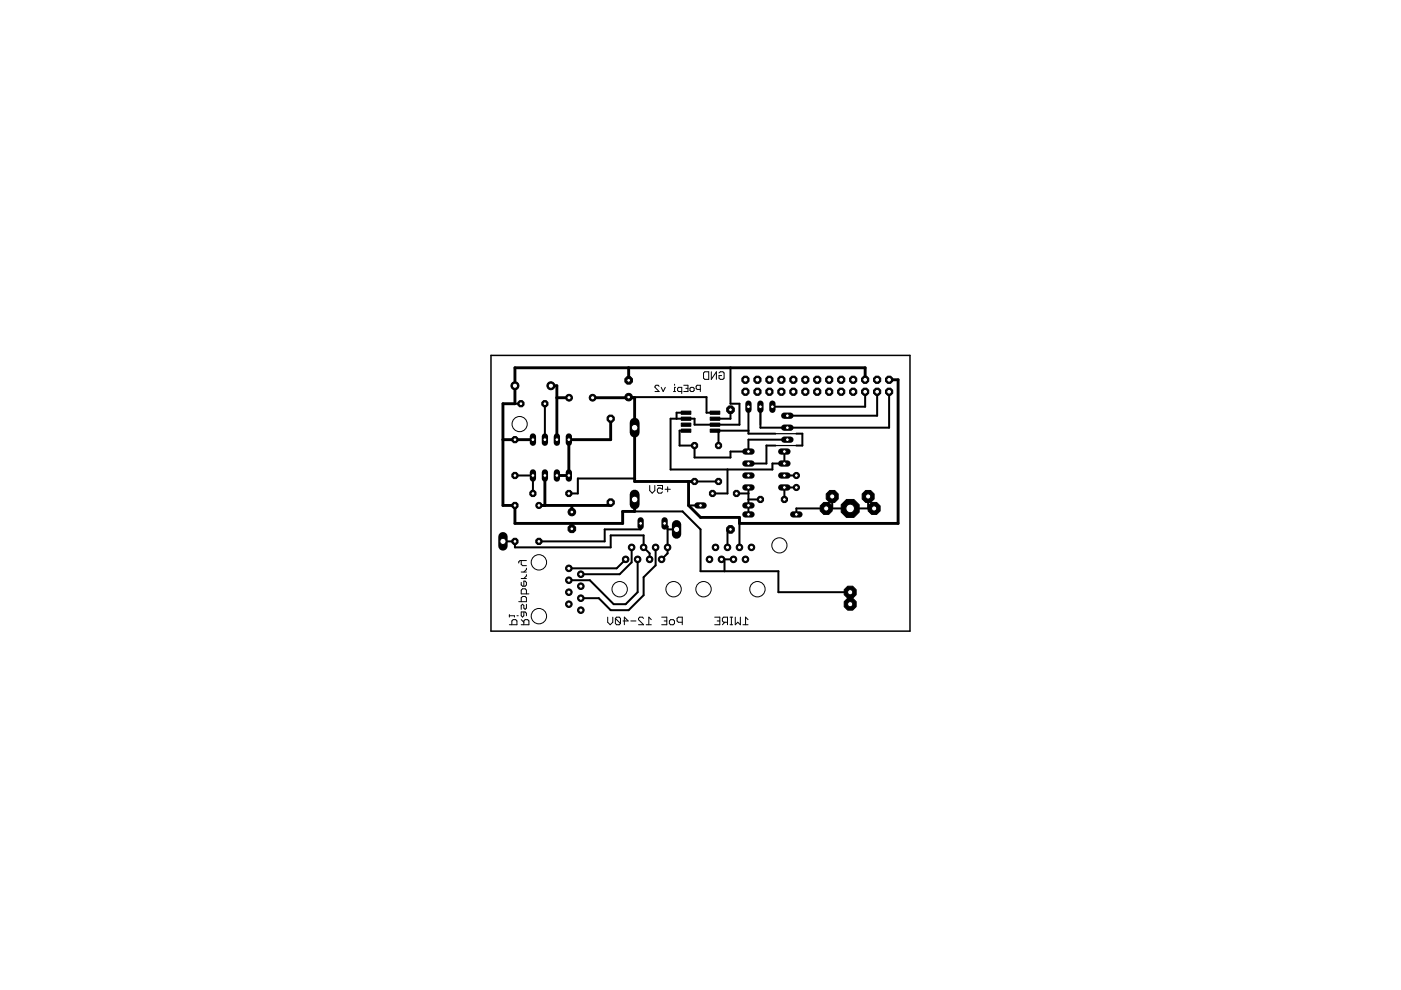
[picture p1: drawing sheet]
<svg xmlns="http://www.w3.org/2000/svg" width="297mm" height="210mm" viewBox="0 0 297 210" stroke-linecap="round" stroke-linejoin="round" font-family="sans-serif">
<g fill="none" stroke="#000" stroke-width=".21">
<path d="M149.2 79.1l.2-.3h.9v1.6h-.9l-.2-.2zM150.8 78.8v1.6l1.1-1.6v1.6M152.4 79.1l.3-.3h.6l.2 .3v1.1l-.2 .2h-.6l-.3-.2v-.6h.6M139.7 81.9l-.2-.2h-.4l-.2 .2v.2l.8 .9h-.8M140.2 82.1l.4 .9 .5-.9M142.8 83h.4M143 81.5v.2M143.2 82.1h-.2v.9M144.5 83h-.6l-.2-.2v-.5l.2-.2h.6v1.3M145 81.7h.9v1.3h-.9M145.4 82.3h.5M146.3 82.3l.2-.2h.4l.3 .2v.5l-.3 .2h-.4l-.2-.2z"/>
<path d="M148.5 82.6h-.7l-.2-.3v-.4l.2-.2h.7v1.3M110.5 118.9v.8l.3 .2h.8M111.6 118.9h-1.3l-.3 .2v.3M137.8 102.9v1.1l.5 .6 .5-.6v-1.1M139.4 102.9h1.1v.8l-.6-.2h-.2l-.3 .2v.6l.3 .3h.5l.3-.3M141 103.7h1.1M141.6 103.2v1.1M108 132.5h1.6v-.8l-.3-.3h-.5l-.3 .3v.8M108 130.6h1.1v.2M108 130.3v.5M109.6 130.6h.3M110 127.6h1.6v-.9l-.3-.2h-.5l-.3 .2v.9"/>
<path d="M110.5 132.5h1.6v-.8l-.2-.3h-.6l-.2 .3v.8M110.5 123.5v.5l.3 .3h.5l.3-.3v-.5l-.3-.3h-.2v1.1M110.5 131.4l.6 .5M110.5 122.7h1.1M110.5 121.3h1.1M111.1 129.8v.8l-.3 .2-.3-.2v-.8h.8l.3 .2v.6M111.6 121.8v.3l-.5 .6M111.6 128.1v.8l-.3 .3-.2-.3v-.5l-.3-.3-.3 .3v.8M111.6 120.5v.3l-.5 .5M111.6 125.9v-.8l-.3-.3h-.5l-.3 .3v.8h1.6M128.8 130.9v1l.6 .6 .5-.6v-1M130.5 131.1v1.1l.2 .3h.6l.3-.3"/>
<path d="M130.5 131.1l.2-.2h.6l.3 .2v1.1M130.5 131.1l1.1 1.1M132.1 131.7h1.1l-.8-.8v1.6M133.7 131.7h1.1M136.5 131.1l-.3-.2h-.5l-.3 .2v.3l1.1 1.1h-1.1M137 132.5h1.1M138.1 131.4l-.5-.5v1.6M140.3 130.9h1.1v1.6h-1.1M140.8 131.7h.6M141.9 131.7l.3-.3h.5l.3 .3v.5l-.3 .3h-.5l-.3-.3zM144.7 131.9h-.9l-.2-.2v-.6l.2-.2h.9v1.6M151.5 130.9h1.1v1.6h-1.1"/>
<path d="M152.1 131.7h.5M153.7 131.9l-.5 .6M154.2 131.9h-.8l-.2-.2v-.6l.2-.2h.8v1.6M154.8 132.5h.5M154.8 130.9h.5M155.1 130.9v1.6M155.9 130.9v1.6l.5-.6 .6 .6v-1.6M157.5 132.5h1.1M158.6 131.4l-.5-.5v1.6"/>
</g>
<g fill="#000" stroke="#000" stroke-width=".21">
<path d="M144.4 87.2h2.1v.6h-2.1zM144.4 88.4h2.1v.7h-2.1zM144.4 89.7h2.1v.7h-2.1zM144.4 91h2.1v.7h-2.1zM150.6 87.2h2v.6h-2zM150.6 88.4h2v.7h-2zM150.6 89.7h2v.7h-2zM150.6 91h2v.7h-2z"/>
<circle cx="188.5" cy="80.5" r=".83"/>
</g>
<path d="M161.2 86.2v3.8" fill="none" stroke="#000" stroke-width=".32"/>
<g fill="none" stroke="#000" stroke-width=".42">
<path d="M154.9 78v7.6h1.9v4.4h-9.5v-1.2h-5.1v10.7h21.6v-1.2h2.5v-2.6M109.2 85.6h1.2M115.5 85.6v7.6M133.3 84.2h16.5v3.3h2.5M145.5 87.5h-2.1v1.3M145.5 91.3h-1.4v3.2h3.2v2.5h7.6v-1.3h3.8v-2.5h8.2M151.6 91.3h7.1M152.3 91.3v3.2M154.2 99.5v5.1h-3.1M154.9 86.9v1.9h-3.3M158.7 86.2v5.7h5.7M164.4 94.5h-1.9v3.8h-3.8"/>
<path d="M168.8 91.9h1.3v2.6h-1.3M183.4 83.1v3.1h-19.6M186 83.1v5h-19.1M188.5 83.1v7.6h-27.3v-3.8M106.6 114.8h2.6v1.3h20.3v-2.6h7v2.6l1.2 1.2v1.3M109.2 100.8h3.8v3.8M132.7 118.6l-2 1.9h-10.1M133.9 116.1v3.1l-2.5 2.6h-8.3M134.6 101.5h-12.1v3.1h-1.9M134.6 108.4h10.1l3.8 3.8v8.9h16.5v4.5h15.3M135.2 118.6v7l-2.5 2.5h-2.6l-5-5.1h-4.5M135.8 111v1.2h-7.6v2.6h-13.9"/>
<path d="M139 116.1v3.8l-2.5 2.5v3.8l-3.2 3.2h-3.8l-2.5-2.6h-3.9M140.9 111v.6h.6v5.7l-1.2 1.3M141.5 112.2h1.9M146 107.2h2.5M147.3 102.1h5M153 118.6h2.5M153.6 118.6v2.5M154.9 112.2h-.7v3.9M156.1 104.6h2.6M156.8 111v5.1M158.7 103.4v5.7M158.7 105.9h2.5"/>
<path d="M166.3 100.8h2.5M168.8 103.4h-2.5v2.5M176.4 105.3v2.5M184.1 105.3v2.5M185.3 107.8h-16.5v1.3M180.3 124.9v3.2"/>
</g>
<g fill="none" stroke="#000" stroke-width=".61">
<path d="M133.3 78v2.6M106.6 93.2h6.4M116.8 81.8h1.3v11.4M118.1 84.3h2.5M120.6 92.6v8.2h-2.5M125.6 84.3h9v17.8h12.7M129.5 88.8v4.4h-8.9M133.3 84.2v.1M183.4 80.5v-2.5h-74.2v7.6h-2.6v21.6h2.6v3.8h22.8v-2.6h2.6v-2.5M188.5 80.5h1.9v30.5h-33.6v-1.3h-8.3l-2.5-2.5v-5.1M115.5 100.8v6.4M121.2 107.2v1.4"/>
<path d="M121.2 111v1.1M129.5 106.5v.7h-15.2"/>
</g>
<path d="M164.4 91.9h4.4M164.4 94.5h4.4" fill="none" stroke="#000" stroke-width=".25"/>
<circle cx="188.5" cy="80.5" r=".51" fill="#fff" stroke="#000" stroke-width=".21"/>
<circle cx="188.5" cy="83.1" r=".83" fill="#000" stroke="#000" stroke-width=".21"/>
<circle cx="188.5" cy="83.1" r=".51" fill="#fff" stroke="#000" stroke-width=".21"/>
<circle cx="186" cy="80.5" r=".83" fill="#000" stroke="#000" stroke-width=".21"/>
<circle cx="186" cy="80.5" r=".51" fill="#fff" stroke="#000" stroke-width=".21"/>
<circle cx="186" cy="83.1" r=".83" fill="#000" stroke="#000" stroke-width=".21"/>
<circle cx="186" cy="83.1" r=".51" fill="#fff" stroke="#000" stroke-width=".21"/>
<circle cx="183.4" cy="80.5" r=".83" fill="#000" stroke="#000" stroke-width=".21"/>
<circle cx="183.4" cy="80.5" r=".51" fill="#fff" stroke="#000" stroke-width=".21"/>
<circle cx="183.4" cy="83.1" r=".83" fill="#000" stroke="#000" stroke-width=".21"/>
<circle cx="183.4" cy="83.1" r=".51" fill="#fff" stroke="#000" stroke-width=".21"/>
<circle cx="180.9" cy="80.5" r=".83" fill="#000" stroke="#000" stroke-width=".21"/>
<circle cx="180.9" cy="80.5" r=".51" fill="#fff" stroke="#000" stroke-width=".21"/>
<circle cx="180.9" cy="83.1" r=".83" fill="#000" stroke="#000" stroke-width=".21"/>
<circle cx="180.9" cy="83.1" r=".51" fill="#fff" stroke="#000" stroke-width=".21"/>
<circle cx="178.4" cy="80.5" r=".83" fill="#000" stroke="#000" stroke-width=".21"/>
<circle cx="178.4" cy="80.5" r=".51" fill="#fff" stroke="#000" stroke-width=".21"/>
<circle cx="178.4" cy="83.1" r=".83" fill="#000" stroke="#000" stroke-width=".21"/>
<circle cx="178.4" cy="83.1" r=".51" fill="#fff" stroke="#000" stroke-width=".21"/>
<circle cx="175.8" cy="80.5" r=".83" fill="#000" stroke="#000" stroke-width=".21"/>
<circle cx="175.8" cy="80.5" r=".51" fill="#fff" stroke="#000" stroke-width=".21"/>
<circle cx="175.8" cy="83.1" r=".83" fill="#000" stroke="#000" stroke-width=".21"/>
<circle cx="175.8" cy="83.1" r=".51" fill="#fff" stroke="#000" stroke-width=".21"/>
<circle cx="173.3" cy="80.5" r=".83" fill="#000" stroke="#000" stroke-width=".21"/>
<circle cx="173.3" cy="80.5" r=".51" fill="#fff" stroke="#000" stroke-width=".21"/>
<circle cx="173.3" cy="83.1" r=".83" fill="#000" stroke="#000" stroke-width=".21"/>
<circle cx="173.3" cy="83.1" r=".51" fill="#fff" stroke="#000" stroke-width=".21"/>
<circle cx="170.8" cy="80.5" r=".83" fill="#000" stroke="#000" stroke-width=".21"/>
<circle cx="170.8" cy="80.5" r=".51" fill="#fff" stroke="#000" stroke-width=".21"/>
<circle cx="170.8" cy="83.1" r=".83" fill="#000" stroke="#000" stroke-width=".21"/>
<circle cx="170.8" cy="83.1" r=".51" fill="#fff" stroke="#000" stroke-width=".21"/>
<circle cx="168.2" cy="80.5" r=".83" fill="#000" stroke="#000" stroke-width=".21"/>
<circle cx="168.2" cy="80.5" r=".51" fill="#fff" stroke="#000" stroke-width=".21"/>
<circle cx="168.2" cy="83.1" r=".83" fill="#000" stroke="#000" stroke-width=".21"/>
<circle cx="168.2" cy="83.1" r=".51" fill="#fff" stroke="#000" stroke-width=".21"/>
<circle cx="165.7" cy="80.5" r=".83" fill="#000" stroke="#000" stroke-width=".21"/>
<circle cx="165.7" cy="80.5" r=".51" fill="#fff" stroke="#000" stroke-width=".21"/>
<circle cx="165.7" cy="83.1" r=".83" fill="#000" stroke="#000" stroke-width=".21"/>
<circle cx="165.7" cy="83.1" r=".51" fill="#fff" stroke="#000" stroke-width=".21"/>
<circle cx="163.1" cy="80.5" r=".83" fill="#000" stroke="#000" stroke-width=".21"/>
<circle cx="163.1" cy="80.5" r=".51" fill="#fff" stroke="#000" stroke-width=".21"/>
<circle cx="163.1" cy="83.1" r=".83" fill="#000" stroke="#000" stroke-width=".21"/>
<circle cx="163.1" cy="83.1" r=".51" fill="#fff" stroke="#000" stroke-width=".21"/>
<circle cx="160.6" cy="80.5" r=".83" fill="#000" stroke="#000" stroke-width=".21"/>
<circle cx="160.6" cy="80.5" r=".51" fill="#fff" stroke="#000" stroke-width=".21"/>
<circle cx="160.6" cy="83.1" r=".83" fill="#000" stroke="#000" stroke-width=".21"/>
<circle cx="160.6" cy="83.1" r=".51" fill="#fff" stroke="#000" stroke-width=".21"/>
<circle cx="158.1" cy="80.5" r=".83" fill="#000" stroke="#000" stroke-width=".21"/>
<circle cx="158.1" cy="80.5" r=".51" fill="#fff" stroke="#000" stroke-width=".21"/>
<circle cx="158.1" cy="83.1" r=".83" fill="#000" stroke="#000" stroke-width=".21"/>
<circle cx="158.1" cy="83.1" r=".51" fill="#fff" stroke="#000" stroke-width=".21"/>
<path d="M166.3 88.1h1.3" fill="none" stroke="#000" stroke-width="1.3"/>
<circle cx="166.9" cy="88.1" r=".4" fill="#fff" stroke="#000" stroke-width=".21"/>
<path d="M166.3 93.2h1.3" fill="none" stroke="#000" stroke-width="1.3"/>
<circle cx="166.9" cy="93.2" r=".4" fill="#fff" stroke="#000" stroke-width=".21"/>
<path d="M166.3 90.7h1.3" fill="none" stroke="#000" stroke-width="1.3"/>
<circle cx="166.9" cy="90.7" r=".4" fill="#fff" stroke="#000" stroke-width=".21"/>
<path d="M163.8 85.6v1.3" fill="none" stroke="#000" stroke-width="1.3"/>
<circle cx="163.8" cy="86.2" r=".4" fill="#fff" stroke="#000" stroke-width=".21"/>
<path d="M158.7 85.6v1.3" fill="none" stroke="#000" stroke-width="1.3"/>
<circle cx="158.7" cy="86.2" r=".4" fill="#fff" stroke="#000" stroke-width=".21"/>
<path d="M161.2 85.6v1.3" fill="none" stroke="#000" stroke-width="1.3"/>
<circle cx="161.2" cy="86.2" r=".4" fill="#fff" stroke="#000" stroke-width=".21"/>
<circle cx="147.3" cy="94.5" r=".71" fill="#000" stroke="#000" stroke-width=".21"/>
<circle cx="147.3" cy="94.5" r=".4" fill="#fff" stroke="#000" stroke-width=".21"/>
<circle cx="147.3" cy="102.1" r=".71" fill="#000" stroke="#000" stroke-width=".21"/>
<circle cx="147.3" cy="102.1" r=".4" fill="#fff" stroke="#000" stroke-width=".21"/>
<circle cx="152.3" cy="94.5" r=".71" fill="#000" stroke="#000" stroke-width=".21"/>
<circle cx="152.3" cy="94.5" r=".4" fill="#fff" stroke="#000" stroke-width=".21"/>
<circle cx="152.3" cy="102.1" r=".71" fill="#000" stroke="#000" stroke-width=".21"/>
<circle cx="152.3" cy="102.1" r=".4" fill="#fff" stroke="#000" stroke-width=".21"/>
<circle cx="154.2" cy="116.1" r=".7" fill="#000" stroke="#000" stroke-width=".21"/>
<circle cx="154.2" cy="116.1" r=".44" fill="#fff" stroke="#000" stroke-width=".21"/>
<circle cx="153" cy="118.6" r=".7" fill="#000" stroke="#000" stroke-width=".21"/>
<circle cx="153" cy="118.6" r=".44" fill="#fff" stroke="#000" stroke-width=".21"/>
<circle cx="151.7" cy="116.1" r=".7" fill="#000" stroke="#000" stroke-width=".21"/>
<circle cx="151.7" cy="116.1" r=".44" fill="#fff" stroke="#000" stroke-width=".21"/>
<circle cx="150.4" cy="118.6" r=".7" fill="#000" stroke="#000" stroke-width=".21"/>
<circle cx="150.4" cy="118.6" r=".44" fill="#fff" stroke="#000" stroke-width=".21"/>
<circle cx="155.5" cy="118.6" r=".7" fill="#000" stroke="#000" stroke-width=".21"/>
<circle cx="155.5" cy="118.6" r=".44" fill="#fff" stroke="#000" stroke-width=".21"/>
<circle cx="156.8" cy="116.1" r=".7" fill="#000" stroke="#000" stroke-width=".21"/>
<circle cx="156.8" cy="116.1" r=".44" fill="#fff" stroke="#000" stroke-width=".21"/>
<circle cx="158.1" cy="118.6" r=".7" fill="#000" stroke="#000" stroke-width=".21"/>
<circle cx="158.1" cy="118.6" r=".44" fill="#fff" stroke="#000" stroke-width=".21"/>
<circle cx="159.3" cy="116.1" r=".7" fill="#000" stroke="#000" stroke-width=".21"/>
<circle cx="159.3" cy="116.1" r=".44" fill="#fff" stroke="#000" stroke-width=".21"/>
<circle cx="136.5" cy="116.1" r=".7" fill="#000" stroke="#000" stroke-width=".21"/>
<circle cx="136.5" cy="116.1" r=".44" fill="#fff" stroke="#000" stroke-width=".21"/>
<circle cx="135.2" cy="118.6" r=".7" fill="#000" stroke="#000" stroke-width=".21"/>
<circle cx="135.2" cy="118.6" r=".44" fill="#fff" stroke="#000" stroke-width=".21"/>
<circle cx="133.9" cy="116.1" r=".7" fill="#000" stroke="#000" stroke-width=".21"/>
<circle cx="133.9" cy="116.1" r=".44" fill="#fff" stroke="#000" stroke-width=".21"/>
<circle cx="132.7" cy="118.6" r=".7" fill="#000" stroke="#000" stroke-width=".21"/>
<circle cx="132.7" cy="118.6" r=".44" fill="#fff" stroke="#000" stroke-width=".21"/>
<circle cx="137.7" cy="118.6" r=".7" fill="#000" stroke="#000" stroke-width=".21"/>
<circle cx="137.7" cy="118.6" r=".44" fill="#fff" stroke="#000" stroke-width=".21"/>
<circle cx="139" cy="116.1" r=".7" fill="#000" stroke="#000" stroke-width=".21"/>
<circle cx="139" cy="116.1" r=".44" fill="#fff" stroke="#000" stroke-width=".21"/>
<circle cx="140.3" cy="118.6" r=".7" fill="#000" stroke="#000" stroke-width=".21"/>
<circle cx="140.3" cy="118.6" r=".44" fill="#fff" stroke="#000" stroke-width=".21"/>
<circle cx="141.5" cy="116.1" r=".7" fill="#000" stroke="#000" stroke-width=".21"/>
<circle cx="141.5" cy="116.1" r=".44" fill="#fff" stroke="#000" stroke-width=".21"/>
<circle cx="123.1" cy="124.3" r=".7" fill="#000" stroke="#000" stroke-width=".21"/>
<circle cx="123.1" cy="124.3" r=".44" fill="#fff" stroke="#000" stroke-width=".21"/>
<circle cx="120.6" cy="123" r=".7" fill="#000" stroke="#000" stroke-width=".21"/>
<circle cx="120.6" cy="123" r=".44" fill="#fff" stroke="#000" stroke-width=".21"/>
<circle cx="123.1" cy="121.8" r=".7" fill="#000" stroke="#000" stroke-width=".21"/>
<circle cx="123.1" cy="121.8" r=".44" fill="#fff" stroke="#000" stroke-width=".21"/>
<circle cx="120.6" cy="120.5" r=".7" fill="#000" stroke="#000" stroke-width=".21"/>
<circle cx="120.6" cy="120.5" r=".44" fill="#fff" stroke="#000" stroke-width=".21"/>
<circle cx="120.6" cy="125.6" r=".7" fill="#000" stroke="#000" stroke-width=".21"/>
<circle cx="120.6" cy="125.6" r=".44" fill="#fff" stroke="#000" stroke-width=".21"/>
<circle cx="123.1" cy="126.8" r=".7" fill="#000" stroke="#000" stroke-width=".21"/>
<circle cx="123.1" cy="126.8" r=".44" fill="#fff" stroke="#000" stroke-width=".21"/>
<circle cx="120.6" cy="128.1" r=".7" fill="#000" stroke="#000" stroke-width=".21"/>
<circle cx="120.6" cy="128.1" r=".44" fill="#fff" stroke="#000" stroke-width=".21"/>
<circle cx="123.1" cy="129.4" r=".7" fill="#000" stroke="#000" stroke-width=".21"/>
<circle cx="123.1" cy="129.4" r=".44" fill="#fff" stroke="#000" stroke-width=".21"/>
<circle cx="114.3" cy="107.2" r=".66" fill="#000" stroke="#000" stroke-width=".21"/>
<circle cx="114.3" cy="107.2" r=".4" fill="#fff" stroke="#000" stroke-width=".21"/>
<circle cx="109.2" cy="107.2" r=".71" fill="#000" stroke="#000" stroke-width=".21"/>
<circle cx="109.2" cy="107.2" r=".4" fill="#fff" stroke="#000" stroke-width=".21"/>
<circle cx="109.2" cy="114.8" r=".71" fill="#000" stroke="#000" stroke-width=".21"/>
<circle cx="109.2" cy="114.8" r=".4" fill="#fff" stroke="#000" stroke-width=".21"/>
<circle cx="114.3" cy="114.8" r=".71" fill="#000" stroke="#000" stroke-width=".21"/>
<circle cx="114.3" cy="114.8" r=".4" fill="#fff" stroke="#000" stroke-width=".21"/>
<path d="M120.6 92.5v1.4" fill="none" stroke="#000" stroke-width="1.3"/>
<circle cx="120.6" cy="93.2" r=".4" fill="#fff" stroke="#000" stroke-width=".21"/>
<path d="M118.1 92.5v1.4" fill="none" stroke="#000" stroke-width="1.3"/>
<circle cx="118.1" cy="93.2" r=".4" fill="#fff" stroke="#000" stroke-width=".21"/>
<path d="M115.5 92.5v1.4" fill="none" stroke="#000" stroke-width="1.3"/>
<circle cx="115.5" cy="93.2" r=".4" fill="#fff" stroke="#000" stroke-width=".21"/>
<path d="M113 92.5v1.4" fill="none" stroke="#000" stroke-width="1.3"/>
<circle cx="113" cy="93.2" r=".4" fill="#fff" stroke="#000" stroke-width=".21"/>
<path d="M113 100.2v1.3" fill="none" stroke="#000" stroke-width="1.3"/>
<circle cx="113" cy="100.8" r=".4" fill="#fff" stroke="#000" stroke-width=".21"/>
<path d="M115.5 100.2v1.3" fill="none" stroke="#000" stroke-width="1.3"/>
<circle cx="115.5" cy="100.8" r=".4" fill="#fff" stroke="#000" stroke-width=".21"/>
<path d="M118.1 100.2v1.3" fill="none" stroke="#000" stroke-width="1.3"/>
<circle cx="118.1" cy="100.8" r=".4" fill="#fff" stroke="#000" stroke-width=".21"/>
<path d="M120.6 100.2v1.3" fill="none" stroke="#000" stroke-width="1.3"/>
<circle cx="120.6" cy="100.8" r=".4" fill="#fff" stroke="#000" stroke-width=".21"/>
<circle cx="129.5" cy="88.8" r=".83" fill="#000" stroke="#000" stroke-width=".21"/>
<circle cx="129.5" cy="88.8" r=".51" fill="#fff" stroke="#000" stroke-width=".21"/>
<circle cx="129.5" cy="106.5" r=".83" fill="#000" stroke="#000" stroke-width=".21"/>
<circle cx="129.5" cy="106.5" r=".51" fill="#fff" stroke="#000" stroke-width=".21"/>
<circle cx="121.2" cy="112.1" r=".87" fill="#000" stroke="#000" stroke-width=".21"/>
<circle cx="121.2" cy="112.1" r=".4" fill="#fff" stroke="#000" stroke-width=".21"/>
<circle cx="121.2" cy="108.6" r=".8" fill="#000" stroke="#000" stroke-width=".21"/>
<circle cx="121.2" cy="108.6" r=".4" fill="#fff" stroke="#000" stroke-width=".21"/>
<circle cx="133.3" cy="80.6" r=".87" fill="#000" stroke="#000" stroke-width=".21"/>
<circle cx="133.3" cy="80.6" r=".4" fill="#fff" stroke="#000" stroke-width=".21"/>
<circle cx="133.3" cy="84.2" r=".8" fill="#000" stroke="#000" stroke-width=".21"/>
<circle cx="133.3" cy="84.2" r=".4" fill="#fff" stroke="#000" stroke-width=".21"/>
<circle cx="109.2" cy="100.8" r=".71" fill="#000" stroke="#000" stroke-width=".21"/>
<circle cx="109.2" cy="100.8" r=".4" fill="#fff" stroke="#000" stroke-width=".21"/>
<circle cx="109.2" cy="93.2" r=".71" fill="#000" stroke="#000" stroke-width=".21"/>
<circle cx="109.2" cy="93.2" r=".4" fill="#fff" stroke="#000" stroke-width=".21"/>
<circle cx="113" cy="104.6" r=".71" fill="#000" stroke="#000" stroke-width=".21"/>
<circle cx="113" cy="104.6" r=".4" fill="#fff" stroke="#000" stroke-width=".21"/>
<circle cx="120.6" cy="104.6" r=".71" fill="#000" stroke="#000" stroke-width=".21"/>
<circle cx="120.6" cy="104.6" r=".4" fill="#fff" stroke="#000" stroke-width=".21"/>
<circle cx="115.5" cy="85.6" r=".71" fill="#000" stroke="#000" stroke-width=".21"/>
<circle cx="115.5" cy="85.6" r=".4" fill="#fff" stroke="#000" stroke-width=".21"/>
<circle cx="110.4" cy="85.6" r=".71" fill="#000" stroke="#000" stroke-width=".21"/>
<circle cx="110.4" cy="85.6" r=".4" fill="#fff" stroke="#000" stroke-width=".21"/>
<circle cx="116.8" cy="81.8" r=".85" fill="#000" stroke="#000" stroke-width=".21"/>
<circle cx="116.8" cy="81.8" r=".55" fill="#fff" stroke="#000" stroke-width=".21"/>
<circle cx="109.2" cy="81.8" r=".85" fill="#000" stroke="#000" stroke-width=".21"/>
<circle cx="109.2" cy="81.8" r=".55" fill="#fff" stroke="#000" stroke-width=".21"/>
<circle cx="154.9" cy="86.9" r=".87" fill="#000" stroke="#000" stroke-width=".21"/>
<circle cx="154.9" cy="86.9" r=".4" fill="#fff" stroke="#000" stroke-width=".21"/>
<circle cx="154.9" cy="112.2" r=".87" fill="#000" stroke="#000" stroke-width=".21"/>
<circle cx="154.9" cy="112.2" r=".4" fill="#fff" stroke="#000" stroke-width=".21"/>
<path d="M140.9 110.3v1.3" fill="none" stroke="#000" stroke-width="1.3"/>
<circle cx="140.9" cy="111" r=".4" fill="#fff" stroke="#000" stroke-width=".21"/>
<path d="M135.8 110.3v1.3" fill="none" stroke="#000" stroke-width="1.3"/>
<circle cx="135.8" cy="111" r=".4" fill="#fff" stroke="#000" stroke-width=".21"/>
<path d="M134.6 89.6v2.1" fill="none" stroke="#000" stroke-width="2.1"/>
<circle cx="134.6" cy="90.7" r=".7" fill="#fff" stroke="#000" stroke-width=".21"/>
<path d="M134.6 104.9v2.1" fill="none" stroke="#000" stroke-width="2.1"/>
<circle cx="134.6" cy="105.9" r=".7" fill="#fff" stroke="#000" stroke-width=".21"/>
<circle cx="120.6" cy="84.3" r=".72" fill="#000" stroke="#000" stroke-width=".21"/>
<circle cx="120.6" cy="84.3" r=".44" fill="#fff" stroke="#000" stroke-width=".21"/>
<circle cx="125.6" cy="84.3" r=".72" fill="#000" stroke="#000" stroke-width=".21"/>
<circle cx="125.6" cy="84.3" r=".44" fill="#fff" stroke="#000" stroke-width=".21"/>
<path d="M165.6 103.4h1.4" fill="none" stroke="#000" stroke-width="1.3"/>
<circle cx="166.3" cy="103.4" r=".4" fill="#fff" stroke="#000" stroke-width=".21"/>
<path d="M165.6 100.8h1.4" fill="none" stroke="#000" stroke-width="1.3"/>
<circle cx="166.3" cy="100.8" r=".4" fill="#fff" stroke="#000" stroke-width=".21"/>
<path d="M165.6 98.3h1.4" fill="none" stroke="#000" stroke-width="1.3"/>
<circle cx="166.3" cy="98.3" r=".4" fill="#fff" stroke="#000" stroke-width=".21"/>
<path d="M165.6 95.7h1.4" fill="none" stroke="#000" stroke-width="1.3"/>
<circle cx="166.3" cy="95.7" r=".4" fill="#fff" stroke="#000" stroke-width=".21"/>
<path d="M158 95.7h1.3" fill="none" stroke="#000" stroke-width="1.3"/>
<circle cx="158.7" cy="95.7" r=".4" fill="#fff" stroke="#000" stroke-width=".21"/>
<path d="M158 98.3h1.3" fill="none" stroke="#000" stroke-width="1.3"/>
<circle cx="158.7" cy="98.3" r=".4" fill="#fff" stroke="#000" stroke-width=".21"/>
<path d="M158 100.8h1.3" fill="none" stroke="#000" stroke-width="1.3"/>
<circle cx="158.7" cy="100.8" r=".4" fill="#fff" stroke="#000" stroke-width=".21"/>
<path d="M158 103.4h1.3" fill="none" stroke="#000" stroke-width="1.3"/>
<circle cx="158.7" cy="103.4" r=".4" fill="#fff" stroke="#000" stroke-width=".21"/>
<circle cx="168.8" cy="100.8" r=".66" fill="#000" stroke="#000" stroke-width=".21"/>
<circle cx="168.8" cy="100.8" r=".4" fill="#fff" stroke="#000" stroke-width=".21"/>
<circle cx="168.8" cy="103.4" r=".66" fill="#000" stroke="#000" stroke-width=".21"/>
<circle cx="168.8" cy="103.4" r=".4" fill="#fff" stroke="#000" stroke-width=".21"/>
<circle cx="166.3" cy="105.9" r=".71" fill="#000" stroke="#000" stroke-width=".21"/>
<circle cx="166.3" cy="105.9" r=".4" fill="#fff" stroke="#000" stroke-width=".21"/>
<circle cx="161.2" cy="105.9" r=".71" fill="#000" stroke="#000" stroke-width=".21"/>
<circle cx="161.2" cy="105.9" r=".4" fill="#fff" stroke="#000" stroke-width=".21"/>
<circle cx="176.4" cy="105.3" r="1.38" fill="#000" stroke="#000" stroke-width=".21"/>
<circle cx="176.4" cy="105.3" r=".55" fill="#fff" stroke="#000" stroke-width=".21"/>
<circle cx="184.1" cy="105.3" r="1.38" fill="#000" stroke="#000" stroke-width=".21"/>
<circle cx="184.1" cy="105.3" r=".55" fill="#fff" stroke="#000" stroke-width=".21"/>
<circle cx="180.3" cy="125.6" r="1.38" fill="#000" stroke="#000" stroke-width=".21"/>
<circle cx="180.3" cy="125.6" r=".55" fill="#fff" stroke="#000" stroke-width=".21"/>
<circle cx="185.3" cy="107.8" r="1.38" fill="#000" stroke="#000" stroke-width=".21"/>
<circle cx="185.3" cy="107.8" r=".55" fill="#fff" stroke="#000" stroke-width=".21"/>
<circle cx="175.2" cy="107.8" r="1.38" fill="#000" stroke="#000" stroke-width=".21"/>
<circle cx="175.2" cy="107.8" r=".55" fill="#fff" stroke="#000" stroke-width=".21"/>
<circle cx="180.3" cy="128.1" r="1.38" fill="#000" stroke="#000" stroke-width=".21"/>
<circle cx="180.3" cy="128.1" r=".55" fill="#fff" stroke="#000" stroke-width=".21"/>
<circle cx="180.3" cy="107.8" r="2.06" fill="#000" stroke="#000" stroke-width=".21"/>
<circle cx="180.3" cy="107.8" r=".91" fill="#fff" stroke="#000" stroke-width=".21"/>
<path d="M158 107.2h1.3" fill="none" stroke="#000" stroke-width="1.3"/>
<circle cx="158.7" cy="107.2" r=".4" fill="#fff" stroke="#000" stroke-width=".21"/>
<path d="M147.9 107.2h1.3" fill="none" stroke="#000" stroke-width="1.3"/>
<circle cx="148.5" cy="107.2" r=".4" fill="#fff" stroke="#000" stroke-width=".21"/>
<path d="M158 109.1h1.3" fill="none" stroke="#000" stroke-width="1.3"/>
<circle cx="158.7" cy="109.1" r=".4" fill="#fff" stroke="#000" stroke-width=".21"/>
<path d="M168.2 109.1h1.3" fill="none" stroke="#000" stroke-width="1.3"/>
<circle cx="168.8" cy="109.1" r=".4" fill="#fff" stroke="#000" stroke-width=".21"/>
<circle cx="156.1" cy="104.6" r=".71" fill="#000" stroke="#000" stroke-width=".21"/>
<circle cx="156.1" cy="104.6" r=".4" fill="#fff" stroke="#000" stroke-width=".21"/>
<circle cx="151.1" cy="104.6" r=".71" fill="#000" stroke="#000" stroke-width=".21"/>
<circle cx="151.1" cy="104.6" r=".4" fill="#fff" stroke="#000" stroke-width=".21"/>
<path d="M106.6 113.8v2" fill="none" stroke="#000" stroke-width="2"/>
<circle cx="106.6" cy="114.8" r=".66" fill="#fff" stroke="#000" stroke-width=".21"/>
<path d="M143.4 111.3v1.9" fill="none" stroke="#000" stroke-width="2"/>
<circle cx="143.4" cy="112.2" r=".66" fill="#fff" stroke="#000" stroke-width=".21"/>
<path d="M104.1 75.4h88.8v58.4h-88.8z" fill="none" stroke="#000" stroke-width=".32"/>
<g fill="none" stroke="#000" stroke-width=".21">
<circle cx="110.2" cy="89.9" r="1.61"/>
<circle cx="114.3" cy="119.2" r="1.63"/>
<circle cx="165.2" cy="115.6" r="1.61"/>
<circle cx="114.3" cy="130.6" r="1.63"/>
<circle cx="131.4" cy="124.9" r="1.63"/>
<circle cx="142.8" cy="124.9" r="1.63"/>
<circle cx="149.2" cy="124.9" r="1.63"/>
<circle cx="160.6" cy="124.9" r="1.63"/>
</g>
</svg>
